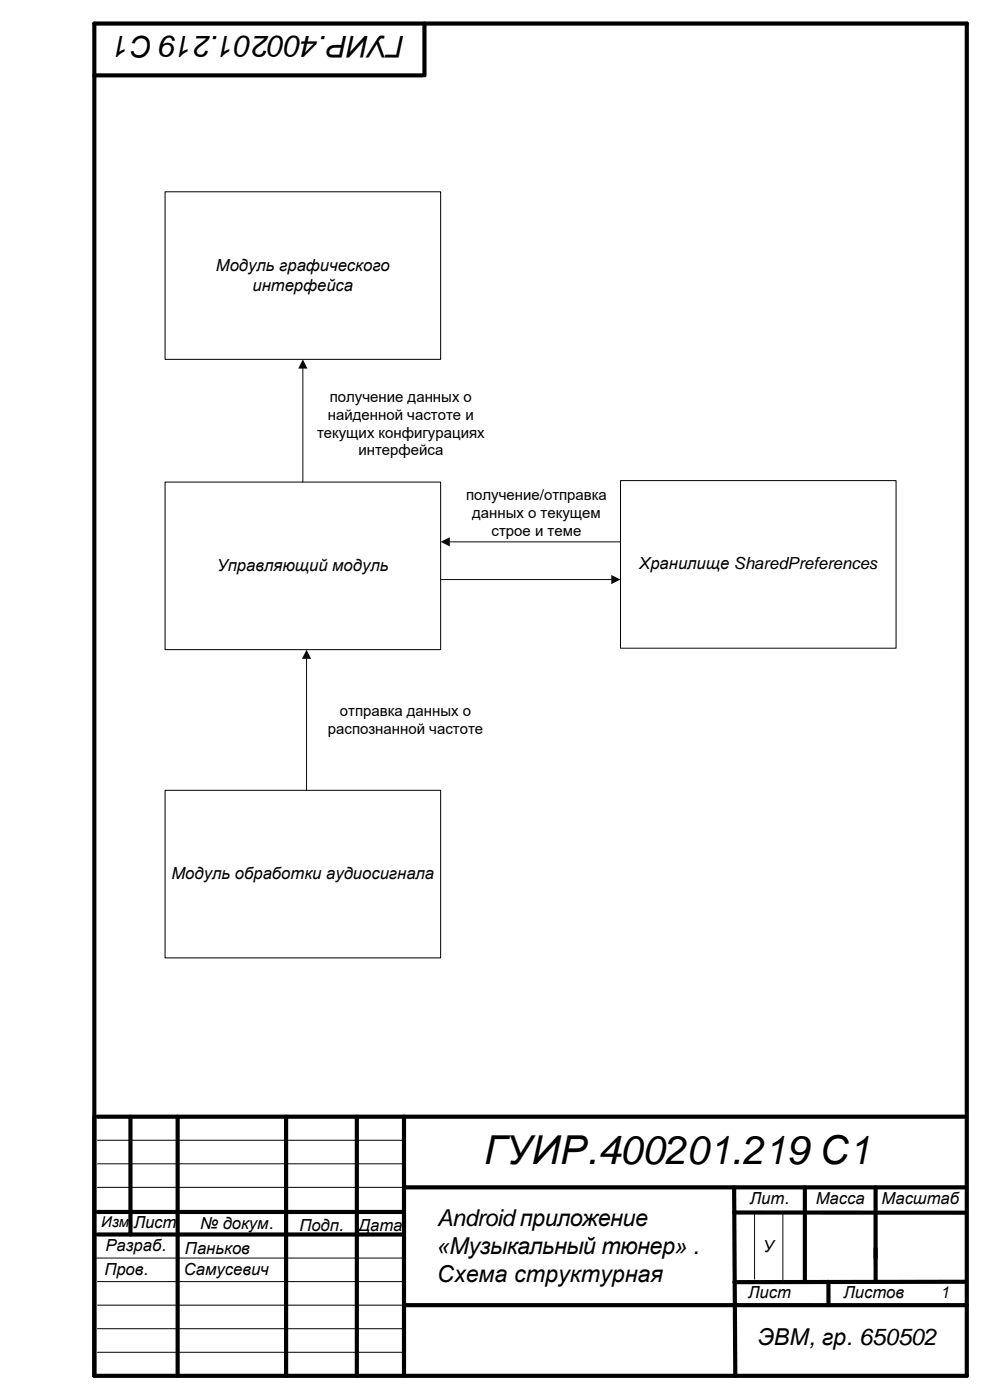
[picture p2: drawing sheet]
<svg xmlns="http://www.w3.org/2000/svg" width="210mm" height="297mm" viewBox="0 0 210 297" stroke-linecap="round" stroke-linejoin="round" font-family="sans-serif">
<defs><g id="words">
<text font-size="8.5" x="102.7" y="247">ГУИР.400201.219 С1</text>
<text font-size="6.3" x="85.7" y="7.7" transform="rotate(-180 85.7 7.7)">ГУИР.400201.219 С1</text>
<g font-size="4.9">
<text x="92.7" y="260.1">Androidприложение</text>
<text x="92.7" y="266.1">«Музыкальный тюнер» .</text>
<text x="92.7" y="272">Схема структурная</text>
<text x="160.7" y="285.5">ЭВМ, гр. 650502</text>
</g>
<g font-size="3.5">
<text x="45.8" y="57.4">Модуль графического</text>
<text x="53.5" y="61.7">интерфейса</text>
<text x="46" y="121.2">Управляющий модуль</text>
<text x="135.5" y="120.8">Хранилище SharedPreferences</text>
<text x="36.4" y="186.6">Модуль обработки аудиосигнала</text>
<text x="159" y="255.6">Лит.</text>
<text x="173" y="255.6">Масса</text>
<text x="186.9" y="255.5">Масштаб</text>
<text x="28.3" y="260.6">Лист</text>
<text x="42.4" y="260.8">№ докум.</text>
<text x="63.5" y="261.3">Подп.</text>
<text x="76" y="261.3">Дата</text>
<text x="22.4" y="265.6">Разраб.</text>
<text x="39.2" y="266.1">Паньков</text>
<text x="161.8" y="265.6">У</text>
<text x="22.1" y="270.5">Пров.</text>
<text x="39" y="270.6">Самусевич</text>
<text x="158.6" y="275.6">Лист</text>
<text x="178.8" y="275.5">Листов</text>
<text x="199.4" y="275.6">1</text>
</g>
<g font-size="3.2">
<text x="69.5" y="89">найденной частоте и</text>
<text x="69.9" y="85.2">получение данных о</text>
<text x="67.2" y="92.9">текущих конфигурациях</text>
<text x="76" y="96.7">интерфейса</text>
<text x="98.8" y="106.1">получение/отправка</text>
<text x="100.1" y="110">данных о текущем</text>
<text x="104.2" y="113.8">строе и теме</text>
<text x="69.5" y="155.9">распознанной частоте</text>
<text x="72.1" y="152">отправка данных о</text>
<text x="21.5" y="260.4">Изм.</text>
</g>
</g></defs>
<g fill="none" stroke="#000" stroke-width=".88">
<path d="M20 5h185v287h-185zM20.7 237h184.2M27.7 237v25M37.7 237v55M60.7 237v55M75.7 237v55M85.7 237v55M20.7 257.2h65M85.7 252h119.2M155.7 252l.2 40M155.7 257.3l49.2 .1M170.7 252v20.1"/>
<path d="M185.7 252v20M20.7 262h65M85.7 277h70M155.8 277h49.2M175.7 272v5M204.9 272l-49.2 .1"/>
</g>
<path d="M20.7 252h65M20.7 242h65M20.7 247h65M20.7 257h65M20.4 267h65M20.7 272h65M20.7 277h65M20.7 282h65M20.7 287h65" fill="none" stroke="#000" stroke-width=".21"/>
<path d="M35 102.3h58.4v35.6h-58.4z" fill-rule="evenodd" fill="#fff"/>
<path d="M35 102.3h58.4v35.6h-58.4z" fill="none" stroke="#000" stroke-width=".21"/>
<path d="M35 40.7h58.4v35.6h-58.4z" fill-rule="evenodd" fill="#fff"/>
<path d="M35 40.7h58.4v35.6h-58.4z" fill="none" stroke="#000" stroke-width=".21"/>
<path d="M131.6 102h58.4v35.6h-58.4z" fill-rule="evenodd" fill="#fff"/>
<path d="M131.6 102h58.4v35.6h-58.4z" fill="none" stroke="#000" stroke-width=".21"/>
<path d="M20 16h69.6M90 5v11" fill="none" stroke="#000" stroke-width=".88"/>
<path d="M35 167.7h58.4v35.6h-58.4z" fill-rule="evenodd" fill="#fff"/>
<path d="M35 167.7h58.4v35.6h-58.4z" fill="none" stroke="#000" stroke-width=".21"/>
<path d="M64.2 78v24.3" fill="none" stroke="#0c0c0c" stroke-width=".21"/>
<path d="M64.2 76.3l1 1.9h-2z" fill="#0c0c0c"/>
<path d="M95.1 115h36.5M160 257.5v14M166 257.3v14.8" fill="none" stroke="#0c0c0c" stroke-width=".21"/>
<path d="M93.4 115l2-1v2z" fill="#0c0c0c"/>
<path d="M93.4 123h36.5" fill="none" stroke="#0c0c0c" stroke-width=".21"/>
<path d="M129.6 122l2 1-2 1z" fill="#0c0c0c"/>
<path d="M65 139.6v28.1" fill="none" stroke="#0c0c0c" stroke-width=".21"/>
<path d="M65 137.9l1 1.9h-2z" fill="#0c0c0c"/>
<use href="#words"/>
</svg>
